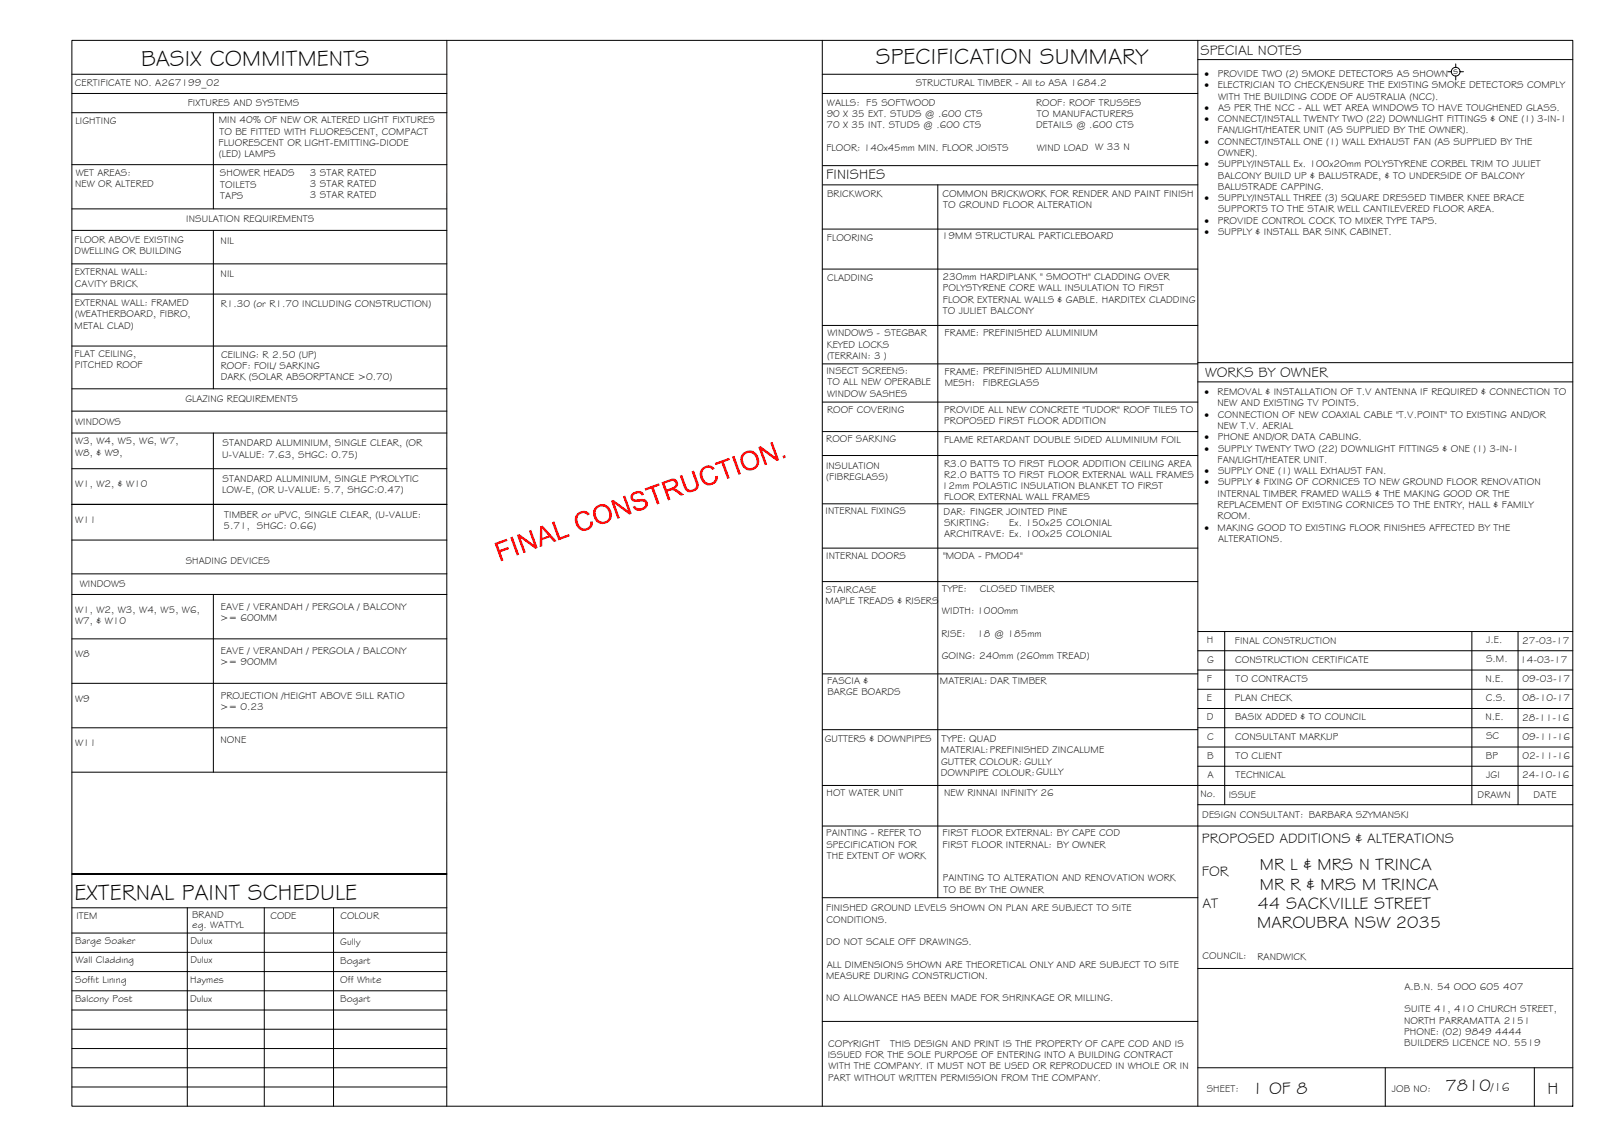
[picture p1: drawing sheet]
<svg xmlns="http://www.w3.org/2000/svg" width="420mm" height="297mm" viewBox="0 0 420 297" stroke-linecap="round" stroke-linejoin="round" font-family="sans-serif">
<defs><g id="words">
<g font-size="5.9">
<text x="36.7" y="17.2">BASIX COMMITMENTS</text>
<text x="227.6" y="16.8">SPECIFICATION SUMMARY</text>
<text x="19.4" y="233.8">EXTERNAL PAINT SCHEDULE</text>
</g>
<g font-size="4.5">
<text x="327.3" y="226.2">MR L &amp; MRS N TRINCA</text>
<text x="327.3" y="231.2">MR R &amp; MRS M TRINCA</text>
<text x="326.8" y="236.2">44 SACKVILLE STREET</text>
<text x="326.7" y="241.2">MAROUBRA NSW 2035</text>
<text x="325.3" y="284.2">1 OF 8</text>
<text x="375.6" y="283.5">7810</text>
<text x="402.1" y="284.2">H</text>
</g>
<g font-size="3.7">
<text x="311.9" y="14.3">SPECIAL NOTES</text>
<text x="214.7" y="46.6">FINISHES</text>
<text x="313.1" y="98.1">WORKS BY OWNER</text>
<text x="312.3" y="219.2">PROPOSED ADDITIONS &amp; ALTERATIONS</text>
<text x="312.3" y="227.5">FOR</text>
<text x="312.4" y="235.9">AT</text>
</g>
<text font-size="3.2" x="387.4" y="283.5">/16</text>
<g font-size="2.6">
<text x="19.5" y="22.5">CERTIFICATE NO. A267199_02</text>
<text x="237.9" y="22.4">STRUCTURAL TIMBER - All to ASA 1684.2</text>
<text x="313" y="20">·</text>
<text x="313" y="22.9">·</text>
<text x="316.4" y="22.9">ELECTRICIAN TO CHECK/ENSURE THE EXISTING SMOKE DETECTORS COMPLY</text>
<text x="316.4" y="20">PROVIDE TWO (2) SMOKE DETECTORS AS SHOWN</text>
<text x="377.6" y="19.2">s</text>
<text x="48.8" y="27.5">FIXTURES AND SYSTEMS</text>
<text x="214.9" y="27.4">WALLS: F5 SOFTWOOD</text>
<text x="269.2" y="27.4">ROOF: ROOF TRUSSES</text>
<text x="313" y="28.8">·</text>
<text x="316.5" y="28.8">AS PER THE NCC - ALL WET AREA WINDOWS TO HAVE TOUGHENED GLASS.</text>
<text x="316.5" y="25.9">WITH THE BUILDING CODE OF AUSTRALIA (NCC).</text>
<text x="19.6" y="32.2">LIGHTING</text>
<text x="56.8" y="32">MIN 40% OF NEW OR ALTERED LIGHT FIXTURES</text>
<text x="57" y="35">TO BE FITTED WITH FLUORESCENT, COMPACT</text>
<text x="214.8" y="33.3">70 X 35 INT. STUDS @ .600 CTS</text>
<text x="214.8" y="30.4">90 X 35 EXT. STUDS @ .600 CTS</text>
<text x="269.2" y="33.3">DETAILS @ .600 CTS</text>
<text x="269.4" y="30.4">TO MANUFACTURERS</text>
<text x="313" y="31.7">·</text>
<text x="316.4" y="34.7">FAN/LIGHT/HEATER UNIT (AS SUPPLIED BY THE OWNER).</text>
<text x="316.5" y="31.7">CONNECT/INSTALL TWENTY TWO (22) DOWNLIGHT FITTINGS &amp; ONE (1) 3-IN-1</text>
<text x="56.8" y="37.9">FLUORESCENT OR LIGHT-EMITTING-DIODE</text>
<text x="56.9" y="40.8">(LED) LAMPS</text>
<text x="214.7" y="39.2">FLOOR: 140x45mm MIN. FLOOR JOISTS</text>
<text x="269.4" y="39.2">WIND LOAD W 33 N</text>
<text x="313" y="37.6">·</text>
<text x="316.5" y="37.6">CONNECT/INSTALL ONE (1) WALL EXHAUST FAN (AS SUPPLIED BY THE</text>
<text x="316.5" y="40.5">OWNER).</text>
<text x="19.7" y="45.8">WET AREAS:</text>
<text x="57.2" y="45.8">SHOWER HEADS</text>
<text x="80.5" y="45.6">3 STAR RATED</text>
<text x="313" y="43.5">·</text>
<text x="316.4" y="46.4">BALCONY BUILD UP &amp; BALUSTRADE, &amp; TO UNDERSIDE OF BALCONY</text>
<text x="316.5" y="43.5">SUPPLY/INSTALL Ex. 100x20mm POLYSTYRENE CORBEL TRIM TO JULIET</text>
<text x="19.5" y="48.7">NEW OR ALTERED</text>
<text x="57.2" y="48.7">TOILETS</text>
<text x="57.2" y="51.7">TAPS</text>
<text x="80.5" y="48.6">3 STAR RATED</text>
<text x="80.5" y="51.5">3 STAR RATED</text>
<text x="214.9" y="51.2">BRICKWORK</text>
<text x="244.9" y="51.2">COMMON BRICKWORK FOR RENDER AND PAINT FINISH</text>
<text x="313" y="52.3">·</text>
<text x="316.4" y="49.3">BALUSTRADE CAPPING.</text>
<text x="316.5" y="52.3">SUPPLY/INSTALL THREE (3) SQUARE DRESSED TIMBER KNEE BRACE</text>
<text x="48.4" y="57.8">INSULATION REQUIREMENTS</text>
<text x="245" y="54.1">TO GROUND FLOOR ALTERATION</text>
<text x="313" y="58.2">·</text>
<text x="316.4" y="58.2">PROVIDE CONTROL COCK TO MIXER TYPE TAPS.</text>
<text x="316.5" y="55.2">SUPPORTS TO THE STAIR WELL CANTILEVERED FLOOR AREA.</text>
<text x="19.4" y="63.2">FLOOR ABOVE EXISTING</text>
<text x="57.3" y="63.4">NIL</text>
<text x="214.8" y="62.7">FLOORING</text>
<text x="244.8" y="62.2">19MM STRUCTURAL PARTICLEBOARD</text>
<text x="313" y="61.1">·</text>
<text x="316.5" y="61.1">SUPPLY &amp; INSTALL BAR SINK CABINET.</text>
<text x="19.4" y="66.1">DWELLING OR BUILDING</text>
<text x="19.4" y="71.5">EXTERNAL WALL:</text>
<text x="19.5" y="74.5">CAVITY BRICK</text>
<text x="57.3" y="72">NIL</text>
<text x="214.9" y="73.1">CLADDING</text>
<text x="244.9" y="72.8">230mm HARDIPLANK &quot; SMOOTH&quot; CLADDING OVER</text>
<text x="245" y="75.7">POLYSTYRENE CORE WALL INSULATION TO FIRST</text>
<text x="19.4" y="79.6">EXTERNAL WALL: FRAMED</text>
<text x="19.4" y="82.5">(WEATHERBOARD, FIBRO,</text>
<text x="57.3" y="79.8">R1.30 (or R1.70 INCLUDING CONSTRUCTION)</text>
<text x="245" y="78.7">FLOOR EXTERNAL WALLS &amp; GABLE. HARDITEX CLADDING</text>
<text x="245" y="81.5">TO JULIET BALCONY</text>
<text x="19.4" y="85.4">METAL CLAD)</text>
<text x="215" y="87.4">WINDOWS - STEGBAR</text>
<text x="245.5" y="87.4">FRAME: PREFINISHED ALUMINIUM</text>
<text x="19.4" y="92.8">FLAT CEILING,</text>
<text x="19.4" y="95.7">PITCHED ROOF</text>
<text x="57.3" y="95.9">ROOF: FOIL/ SARKING</text>
<text x="57.4" y="93">CEILING: R 2.50 (UP)</text>
<text x="214.8" y="90.3">KEYED LOCKS</text>
<text x="214.9" y="93.2">(TERRAIN: 3 )</text>
<text x="57.3" y="98.9">DARK (SOLAR ABSORPTANCE &gt;0.70)</text>
<text x="214.7" y="97.3">INSECT SCREENS:</text>
<text x="215" y="100.2">TO ALL NEW OPERABLE</text>
<text x="245.5" y="97.4">FRAME: PREFINISHED ALUMINIUM</text>
<text x="245.5" y="100.3">MESH:</text>
<text x="255.4" y="100.2">FIBREGLASS</text>
<text x="48.2" y="104.5">GLAZING REQUIREMENTS</text>
<text x="214.9" y="107.2">ROOF COVERING</text>
<text x="214.9" y="103.1">WINDOW SASHES</text>
<text x="245.3" y="107.4">PROVIDE ALL NEW CONCRETE &quot;TUDOR&quot; ROOF TILES TO</text>
<text x="313" y="102.7">·</text>
<text x="316.4" y="102.7">REMOVAL &amp; INSTALLATION OF T.V ANTENNA IF REQUIRED &amp; CONNECTION TO</text>
<text x="316.4" y="105.6">NEW AND EXISTING TV POINTS.</text>
<text x="19.5" y="110.4">WINDOWS</text>
<text x="245.3" y="110.3">PROPOSED FIRST FLOOR ADDITION</text>
<text x="313" y="108.6">·</text>
<text x="316.4" y="111.5">NEW T.V. AERIAL</text>
<text x="316.5" y="108.6">CONNECTION OF NEW COAXIAL CABLE &quot;T.V.POINT&quot; TO EXISTING AND/OR</text>
<text x="19.5" y="115.5">W3, W4, W5, W6, W7,</text>
<text x="19.5" y="118.4">W8, &amp; W9,</text>
<text x="57.7" y="118.9">U-VALUE: 7.63, SHGC: 0.75)</text>
<text x="57.8" y="116">STANDARD ALUMINIUM, SINGLE CLEAR, (OR</text>
<text x="214.7" y="114.9">ROOF SARKING</text>
<text x="245.3" y="115">FLAME RETARDANT DOUBLE SIDED ALUMINIUM FOIL</text>
<text x="313" y="114.4">·</text>
<text x="313" y="117.4">·</text>
<text x="316.4" y="114.4">PHONE AND/OR DATA CABLING.</text>
<text x="316.5" y="117.4">SUPPLY TWENTY TWO (22) DOWNLIGHT FITTINGS &amp; ONE (1) 3-IN-1</text>
<text x="57.8" y="125.3">STANDARD ALUMINIUM, SINGLE PYROLYTIC</text>
<text x="214.6" y="121.9">INSULATION</text>
<text x="214.7" y="124.9">(FIBREGLASS)</text>
<text x="245.3" y="121.2">R3.0 BATTS TO FIRST FLOOR ADDITION CEILING AREA</text>
<text x="245.3" y="124.2">R2.0 BATTS TO FIRST FLOOR EXTERNAL WALL FRAMES</text>
<text x="313" y="123.2">·</text>
<text x="316.4" y="120.3">FAN/LIGHT/HEATER UNIT.</text>
<text x="316.5" y="123.2">SUPPLY ONE (1) WALL EXHAUST FAN.</text>
<text x="19.5" y="126.6">W1, W2, &amp; W10</text>
<text x="57.7" y="128.2">LOW-E, (OR U-VALUE: 5.7, SHGC:0.47)</text>
<text x="244.8" y="127.1">12mm POLASTIC INSULATION BLANKET TO FIRST</text>
<text x="245.3" y="130">FLOOR EXTERNAL WALL FRAMES</text>
<text x="313" y="126.2">·</text>
<text x="316.3" y="129.1">INTERNAL TIMBER FRAMED WALLS &amp; THE MAKING GOOD OR THE</text>
<text x="316.5" y="126.2">SUPPLY &amp; FIXING OF CORNICES TO NEW GROUND FLOOR RENOVATION</text>
<text x="19.5" y="135.8">W11</text>
<text x="58" y="137.5">5.71, SHGC: 0.66)</text>
<text x="58.3" y="134.5">TIMBER or uPVC, SINGLE CLEAR, (U-VALUE:</text>
<text x="214.5" y="133.6">INTERNAL FIXINGS</text>
<text x="245.2" y="133.7">DAR: FINGER JOINTED PINE</text>
<text x="245.3" y="136.7">SKIRTING:</text>
<text x="262.3" y="136.7">Ex. 150x25 COLONIAL</text>
<text x="313" y="137.9">·</text>
<text x="316.4" y="132">REPLACEMENT OF EXISTING CORNICES TO THE ENTRY, HALL &amp; FAMILY</text>
<text x="316.4" y="135">ROOM.</text>
<text x="316.4" y="137.9">MAKING GOOD TO EXISTING FLOOR FINISHES AFFECTED BY THE</text>
<text x="245.3" y="139.6">ARCHITRAVE: Ex. 100x25 COLONIAL</text>
<text x="316.5" y="140.8">ALTERATIONS.</text>
<text x="48.3" y="146.7">SHADING DEVICES</text>
<text x="214.7" y="145.3">INTERNAL DOORS</text>
<text x="245" y="145.2">&quot;MODA - PMOD4&quot;</text>
<text x="20.7" y="152.6">WINDOWS</text>
<text x="214.6" y="154.2">STAIRCASE</text>
<text x="244.8" y="153.7">TYPE:</text>
<text x="254.6" y="153.7">CLOSED TIMBER</text>
<text x="19.5" y="159.2">W1, W2, W3, W4, W5, W6,</text>
<text x="57.2" y="161.4">&gt;= 600MM</text>
<text x="57.3" y="158.4">EAVE / VERANDAH / PERGOLA / BALCONY</text>
<text x="214.5" y="157.1">MAPLE TREADS &amp; RISERS</text>
<text x="244.8" y="159.6">WIDTH: 1000mm</text>
<text x="19.5" y="162.2">W7, &amp; W10</text>
<text x="244.6" y="165.4">RISE:</text>
<text x="253.9" y="165.4">18 @ 185mm</text>
<text x="313.6" y="167.2">H</text>
<text x="320.9" y="167.2">FINAL CONSTRUCTION</text>
<text x="386.2" y="167.1">J.E.</text>
<text x="395.5" y="167.3">27-03-17</text>
<text x="19.5" y="170.8">W8</text>
<text x="57.2" y="172.9">&gt;= 900MM</text>
<text x="57.3" y="170">EAVE / VERANDAH / PERGOLA / BALCONY</text>
<text x="244.7" y="171.3">GOING: 240mm (260mm TREAD)</text>
<text x="313.7" y="172.2">G</text>
<text x="320.9" y="172.2">CONSTRUCTION CERTIFICATE</text>
<text x="386.1" y="172.1">S.M.</text>
<text x="395" y="172.3">14-03-17</text>
<text x="214.9" y="177.8">FASCIA &amp;</text>
<text x="244.2" y="177.8">MATERIAL: DAR TIMBER</text>
<text x="313.6" y="177.2">F</text>
<text x="321.1" y="177.2">TO CONTRACTS</text>
<text x="386" y="177.1">N.E.</text>
<text x="395.6" y="177.3">09-03-17</text>
<text x="19.5" y="182.3">W9</text>
<text x="57.2" y="184.5">&gt;= 0.23</text>
<text x="57.4" y="181.6">PROJECTION /HEIGHT ABOVE SILL RATIO</text>
<text x="215" y="180.7">BARGE BOARDS</text>
<text x="313.6" y="182.2">E</text>
<text x="320.9" y="182.2">PLAN CHECK</text>
<text x="386.1" y="182.2">C.S.</text>
<text x="395.6" y="182.3">08-10-17</text>
<text x="313.6" y="187.2">D</text>
<text x="320.9" y="187.2">BASIX ADDED &amp; TO COUNCIL</text>
<text x="386" y="187.1">N.E.</text>
<text x="395.5" y="187.3">28-11-16</text>
<text x="19.5" y="193.9">W11</text>
<text x="57.3" y="193">NONE</text>
<text x="214.3" y="192.7">GUTTERS &amp; DOWNPIPES</text>
<text x="244.5" y="195.8">MATERIAL:PREFINISHED ZINCALUME</text>
<text x="244.7" y="192.9">TYPE: QUAD</text>
<text x="313.7" y="197.2">B</text>
<text x="313.7" y="192.2">C</text>
<text x="321" y="192.2">CONSULTANT MARKUP</text>
<text x="321.1" y="197.2">TO CLIENT</text>
<text x="386.1" y="197.1">BP</text>
<text x="386.1" y="192.1">SC</text>
<text x="395.6" y="197.3">02-11-16</text>
<text x="395.6" y="192.3">09-11-16</text>
<text x="244.5" y="201.7">DOWNPIPE COLOUR:GULLY</text>
<text x="244.5" y="198.7">GUTTER COLOUR: GULLY</text>
<text x="313.7" y="202.2">A</text>
<text x="321.1" y="202.2">TECHNICAL</text>
<text x="386.2" y="202.2">JGI</text>
<text x="395.5" y="202.3">24-10-16</text>
<text x="214.8" y="206.8">HOT WATER UNIT</text>
<text x="245.3" y="207">NEW RINNAI INFINITY 26</text>
<text x="311.9" y="207.1">No.</text>
<text x="319.3" y="207.3">ISSUE</text>
<text x="383.9" y="207.5">DRAWN</text>
<text x="398.5" y="207.4">DATE</text>
<text x="312.4" y="212.6">DESIGN CONSULTANT: BARBARA SZYMANSKI</text>
<text x="214.7" y="217.3">PAINTING - REFER TO</text>
<text x="214.7" y="220.3">SPECIFICATION FOR</text>
<text x="244.9" y="217.3">FIRST FLOOR EXTERNAL: BY CAPE COD</text>
<text x="244.9" y="220.3">FIRST FLOOR INTERNAL: BY OWNER</text>
<text x="214.8" y="223.2">THE EXTENT OF WORK</text>
<text x="245" y="229">PAINTING TO ALTERATION AND RENOVATION WORK</text>
<text x="245.1" y="232">TO BE BY THE OWNER</text>
<text x="19.8" y="238.9">ITEM</text>
<text x="49.9" y="238.6">BRAND</text>
<text x="70.3" y="238.9">CODE</text>
<text x="88.5" y="238.8">COLOUR</text>
<text x="214.7" y="236.8">FINISHED GROUND LEVELS SHOWN ON PLAN ARE SUBJECT TO SITE</text>
<text x="214.8" y="239.7">CONDITIONS.</text>
<text x="19.5" y="245.4">Barge Soaker</text>
<text x="49.5" y="245.3">Dulux</text>
<text x="50" y="241.1">eg. WATTYL</text>
<text x="88.4" y="245.5">Gully</text>
<text x="214.7" y="245.6">DO NOT SCALE OFF DRAWINGS.</text>
<text x="19.6" y="250.4">Wall Cladding</text>
<text x="49.5" y="250.3">Dulux</text>
<text x="88.4" y="250.5">Bogart</text>
<text x="214.8" y="251.5">ALL DIMENSIONS SHOWN ARE THEORETICAL ONLY AND ARE SUBJECT TO SITE</text>
<text x="312.5" y="249.3">COUNCIL:</text>
<text x="326.7" y="249.4">RANDWICK</text>
<text x="19.5" y="255.4">Soffit Lining</text>
<text x="49.4" y="255.4">Haymes</text>
<text x="88.4" y="255.5">Off White</text>
<text x="214.7" y="254.4">MEASURE DURING CONSTRUCTION.</text>
<text x="364.9" y="257.3">A.B.N. 54 OOO 605 407</text>
<text x="19.5" y="260.3">Balcony Post</text>
<text x="49.4" y="260.3">Dulux</text>
<text x="88.4" y="260.5">Bogart</text>
<text x="214.7" y="260.3">NO ALLOWANCE HAS BEEN MADE FOR SHRINKAGE OR MILLING.</text>
<text x="364.9" y="263.1">SUITE 41, 410 CHURCH STREET,</text>
<text x="364.8" y="266">NORTH PARRAMATTA 2151</text>
<text x="364.9" y="269">PHONE: (02) 9849 4444</text>
<text x="215.1" y="274.9">ISSUED FOR THE SOLE PURPOSE OF ENTERING INTO A BUILDING CONTRACT</text>
<text x="215.2" y="272">COPYRIGHT</text>
<text x="231.3" y="272">THIS DESIGN AND PRINT IS THE PROPERTY OF CAPE COD AND IS</text>
<text x="364.9" y="271.9">BUILDERS LICENCE NO. 5519</text>
<text x="215.2" y="280.8">PART WITHOUT WRITTEN PERMISSION FROM THE COMPANY.</text>
<text x="215.3" y="277.9">WITH THE COMPANY. IT MUST NOT BE USED OR REPRODUCED IN WHOLE OR IN</text>
<text x="313.6" y="283.8">SHEET:</text>
<text x="361.7" y="283.9">JOB NO:</text>
</g>
</g></defs>
<!-- layer: BORDER -->
<g fill="none" stroke="#000" stroke-width=".26">
<path d="M18.7 10.5h390v277h-390zM116.1 10.5v277M213.7 19.3h97.5M213.7 10.5v277M311.2 15.5h97.5M311.2 10.5v277M213.7 24.3h97.5M213.7 59.5h97.5M213.8 48h97.4M213.8 43h97.4M243.7 48v185.3M213.7 69.9h97.5"/>
<path d="M213.7 94.6h97.5M213.7 84.6h97.5M311.2 94.2h97.5M311.2 99.2h97.5M213.7 112.2h97.5M213.7 104.5h97.5M213.7 118.4h97.5M213.7 130.9h97.5M213.7 142.4h97.5M213.7 151.1h97.5M213.7 175.1h97.5M311.2 179.1h97.5"/>
<path d="M311.2 174.1h97.5M311.2 169.1h97.5M311.2 164.1h97.5M318.2 164.1v45M382.4 164.1v45M394.4 164.1v45M213.7 189.6h97.5M311.2 199.1h97.5M311.2 194.1h97.5M311.2 189.1h97.5M311.2 184.1h97.5M213.7 204.1h195"/>
<path d="M213.7 214.7h195M311.2 209.1h97.5M18.7 235.9h97.4M48.7 235.9v51.6M68.7 235.9v51.6M86.7 235.9v51.6M116.1 227.1h-97.4h97.4M213.7 233.3h97.5M18.7 242.5h97.4M18.7 247.5h97.4M18.7 252.5h97.4M18.7 257.5h97.4"/>
<path d="M311.2 251.7h97.5M18.7 277.5h97.4M18.7 262.5h97.4M18.7 267.5h97.4M18.7 272.5h97.4M213.7 265.4h97.5M311.2 277.5h97.5M359.9 277.5v10M398.7 277.5v10M18.7 282.5h97.4"/>
</g>
<!-- layer: BASIX -->
<g fill="none" stroke="#000" stroke-width=".26">
<path d="M18.7 19.3h97.4M18.7 24.3h97.4M18.7 29.3h97.4M55.4 29.3v25M18.7 42.8h97.4M18.7 54.3h97.4M18.7 59.9h97.4M55.4 59.9v41.1M18.7 68.6h97.4M18.7 76.4h97.4M18.7 89.9h97.4M18.7 106.8h97.4"/>
<path d="M18.7 112.5h97.4M18.7 101h97.4M55.4 112.5v27.8M18.7 121.8h97.4M116.1 131.1h-97.4h97.4M18.7 149.1h97.4M18.7 154.5h97.4M18.7 140.3h97.4M55.4 154.5v46.2M18.7 166h97.4M18.7 177.6h97.4M18.7 189.1h97.4"/>
<path d="M18.7 200.7h97.4"/>
</g>
<!-- layer: SERVICES -->
<g fill="none" stroke="#000" stroke-width=".26">
<path d="M376.2 18.6h.9M378.3 16.6v.9M378.3 19.8v1M379.4 18.6h.9"/>
<circle cx="378.2" cy="18.6" r="1.13"/>
</g>
<!-- layer: Stamp - Final Construction -->
<g fill="#f00">
<path d="M128.5 141.2l3.2-1.2 .2 .6-2.6 .9 .5 1.4 2.2-.8 .3 .6-2.3 .8 .8 2.1-.6 .3z"/>
<path d="M132.6 139.7l.6-.3 1.7 4.7-.6 .3z"/>
<path d="M134.3 139l.6-.2 3.9 2.8-1.4-3.7 .6-.2 1.7 4.7-.6 .2-3.8-2.8 1.3 3.7-.6 .2z"/>
<path d="M143.4 135.7l.6-.2 1.5 4.1 2.4-.8 .1 .6-2.9 1z"/>
<path d="M149.9 133.5l.8-.5 .9-.2 .9 .1 .6 .5 .2 .2-.6 .4-.9-.6-1 .2-.7 .7-.1 .8 .6 1.5 1 .7 1.2-.2 .4-.5 .2-1 .6-.1v.8l-.5 1-.7 .4-1 .3-.9-.2-.6-.5-.6-.8-.3-1.2v-.9z"/>
<path d="M158.8 130.1l.6-.2 3.8 2.8-1.4-3.7 .6-.2 1.8 4.7-.7 .2-3.8-2.8 1.3 3.7-.5 .2z"/>
<path d="M164.1 128.3l1-.6 1.1-.1 .6 .2 .6 .7-.6 .3-.4-.5-.6-.1-1.1 .4a.73 .73 0 0 0-.1 1 .73 .73 0 0 0 1 .2l1.5-.1 .6 .1 .5 .5 .1 .9-.4 .8-1 .6-1.2 .2-.8-.5-.5-.6 .6-.3 .3 .5 .6 .2 1-.2 .6-.4a.83 .83 0 0 0-.1-1.1 .83 .83 0 0 0-1-.1l-1.3 .1-.9-.3-.4-.8z"/>
<path d="M167.5 127l3.7-1.4 .2 .6-1.5 .5 1.5 4.2-.7 .2-1.5-4.1-1.5 .5z"/>
<path d="M176.6 123.6l.6-.2 1.5 3.6 .6 .3 .7-.1 .7-.5 .2-.5-1.2-3.7 .6-.2 1.2 3.4v.8l-.3 .6-.5 .4-1.1 .4h-.6l-.6-.3-.7-.9z"/>
<path d="M182.4 121.7l.8-.6 .9-.2 .7 .1 .8 .6 .1 .2-.5 .3-.9-.5-1 .1-.6 .6-.2 1.1 .7 1.6 1 .6 1.1-.4 .5-.6v-.8l.7-.1-.1 1-.5 .8-.8 .5-1 .1-.7-.1-.7-.5-.6-1-.3-1.1 .1-.9z"/>
<path d="M185.7 120.3l3.7-1.3 .2 .5-1.5 .6 1.5 4.1-.6 .3-1.5-4.2-1.6 .6z"/>
<path d="M190.2 118.7l.6-.2 1.7 4.7-.6 .2z"/>
<path d="M197 116.2l.7-.2 3.8 2.8-1.4-3.7 .6-.2 1.7 4.7-.6 .2-3.8-2.8 1.3 3.7-.6 .2z"/>
<path d="M203.3 118.5l.7-.2 .2 .6-.7 .3z"/>
<path d="M140.3 136.8l.7-.2 3.6 4-.7 .3-1-1.3-2 .7v1.7l-.7 .2zM140.8 137.2l.1 2.6 1.6-.6z"/>
<path d="M154.6 131.9l.8-.6 .9-.3 1.1 .2 .8 .6 .6 1.1 .2 .8-.2 1.1-.5 .7-.9 .5-1 .2-.9-.3-.6-.5-.5-.7-.3-1.3 .1-.9zM155.3 132.1l-.5 .9v.8l.4 1 .7 .6 .5 .2 1.3-.4 .5-.6 .1-.9-.6-1.5-1-.6h-.7z"/>
<path d="M171.9 125.4l2.7-1 .9 .1 .5 .6 .2 .8-.4 .7-.6 .4 .8 .3 1.7 1.3-.7 .2-1.7-1.2-.6-.2-1.2 .4 .7 2-.6 .3zM172.7 125.7l.6 1.5 1.9-.8 .3-.5-.1-.6-.5-.3z"/>
<path d="M193 117.8l.9-.6 1.2-.1 .7 .2 .8 .6 .4 .9 .3 1-.2 1.1-.5 .7-.9 .5-.9 .2-.9-.3-.7-.5-.5-.8-.3-1.1v-.8zM193.6 118.1l-.6 1 .1 .6 .4 1.2 1 .7 1.3-.2 .6-.5 .2-.7-.1-.8-.4-1-.5-.5-.6-.2h-.6z"/>
</g>
<use href="#words"/>
</svg>
